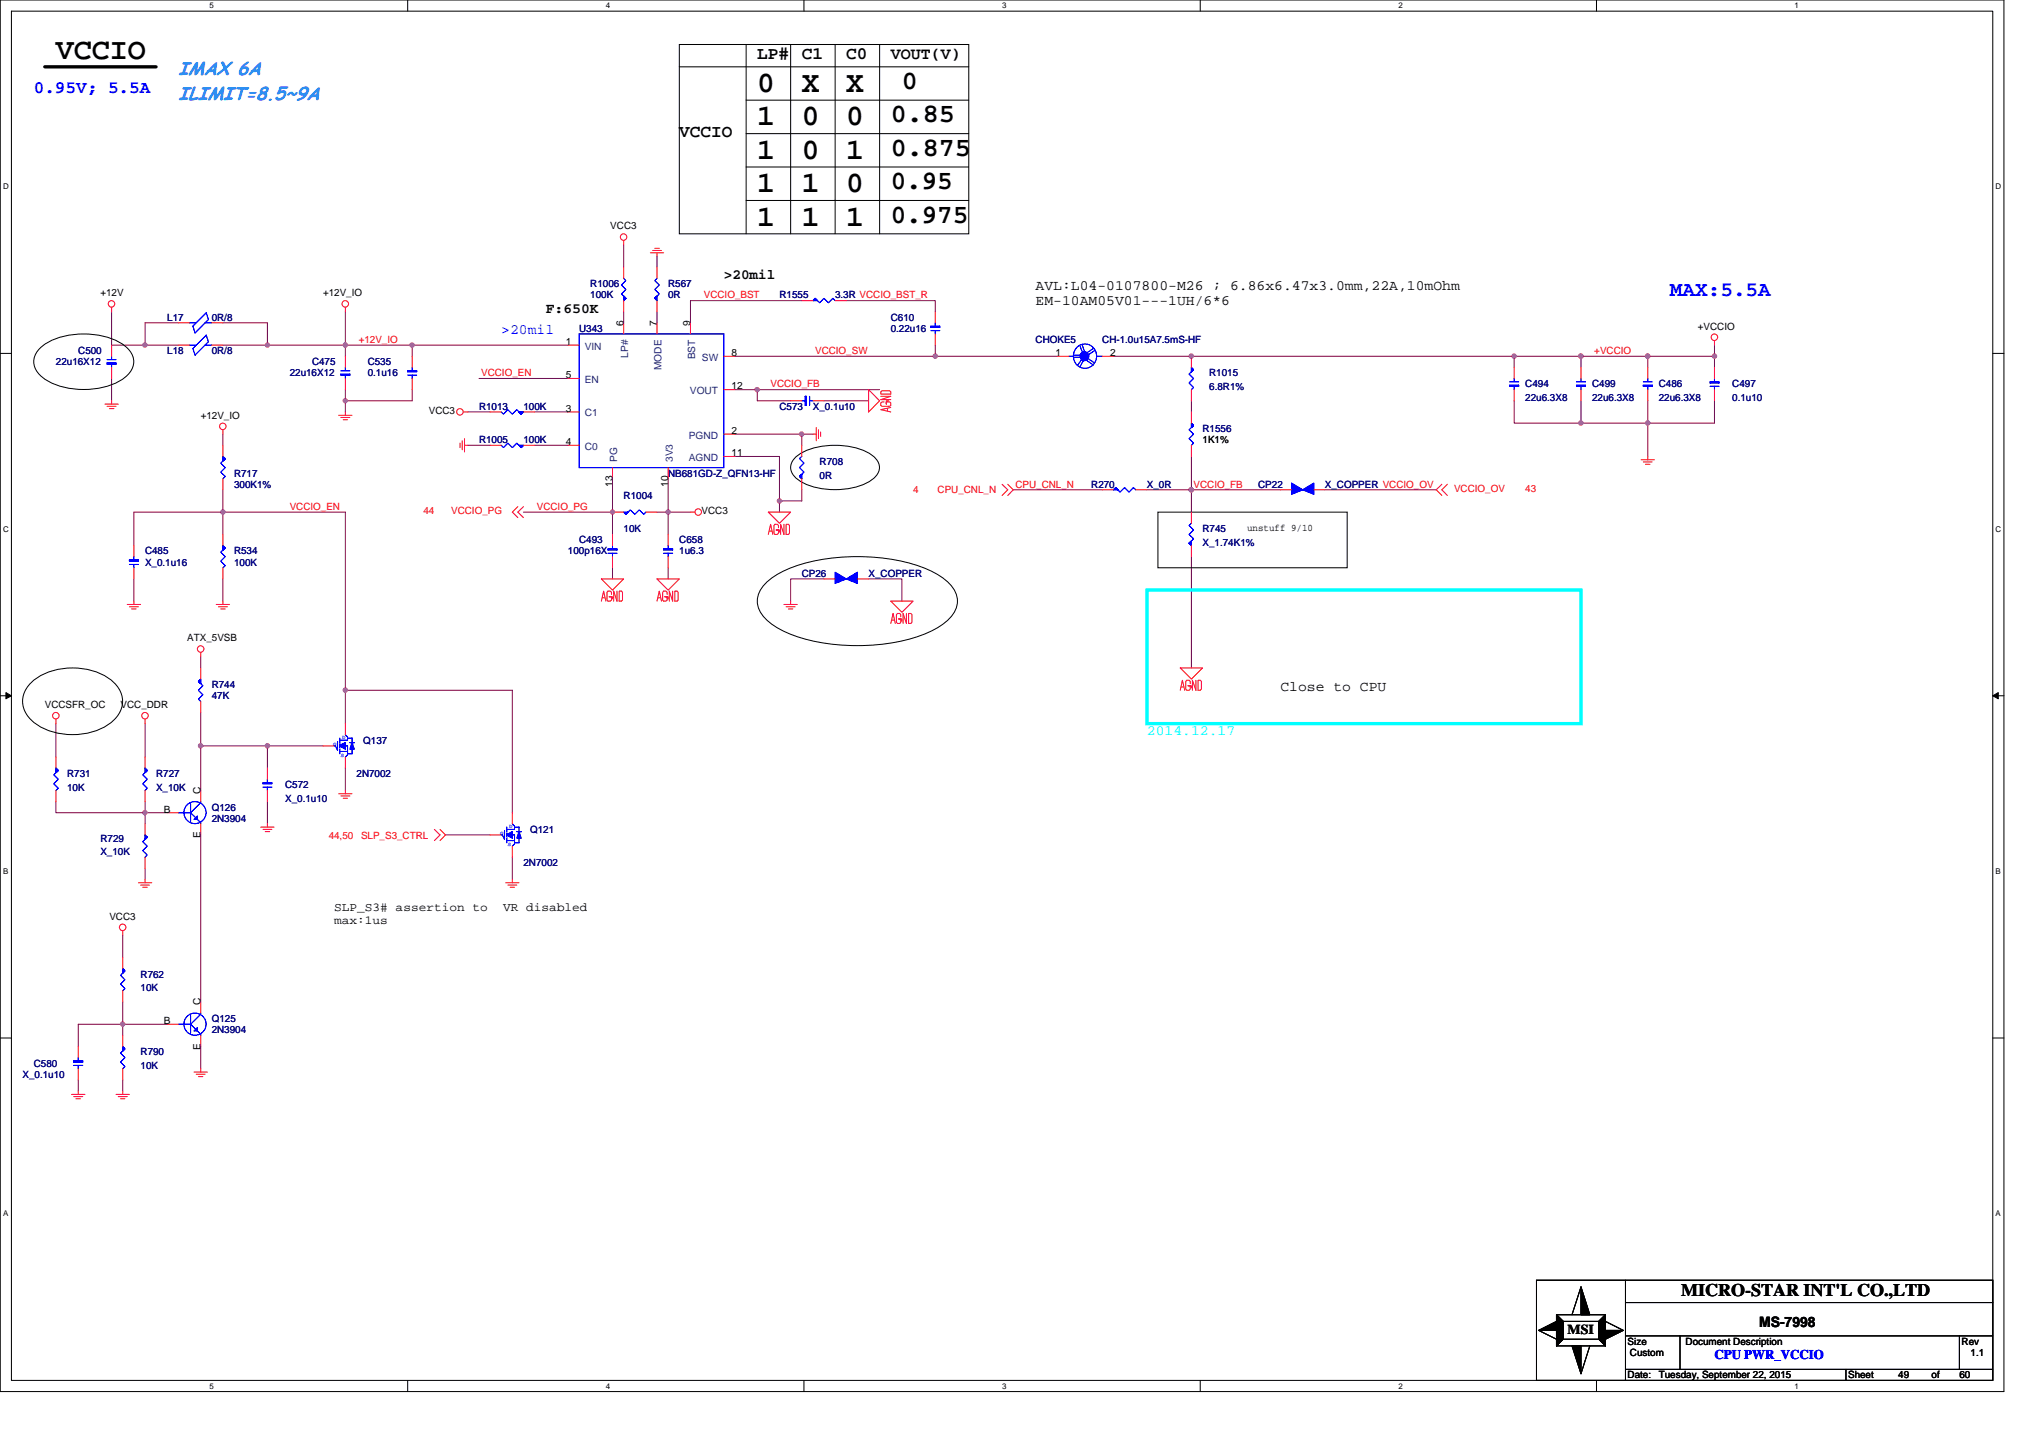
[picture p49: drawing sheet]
<svg xmlns="http://www.w3.org/2000/svg" width="297mm" height="210mm" viewBox="0 0 297 210" stroke-linecap="round" stroke-linejoin="round" font-family="sans-serif">
<defs><g id="words">
<g font-size="4.4">
<text x="8.2" y="8.6">VCCIO</text>
<text x="110.6" y="13.4">0</text>
<text x="117.1" y="13.4">X</text>
<text x="123.6" y="13.4">X</text>
<text x="110.6" y="18.3">1</text>
<text x="110.6" y="23.2">1</text>
<text x="117.1" y="18.3">0</text>
<text x="117.1" y="23.2">0</text>
<text x="123.6" y="23.2">1</text>
<text x="123.6" y="18.3">0</text>
<text x="110.6" y="28">1</text>
<text x="117.1" y="28">1</text>
<text x="123.6" y="28">0</text>
<text x="110.6" y="32.9">1</text>
<text x="117.1" y="32.9">1</text>
<text x="123.6" y="32.9">1</text>
</g>
<g font-size="3.9">
<text x="130.1" y="17.9">0.85</text>
<text x="131.7" y="13">0</text>
<text x="130.1" y="22.8">0.875</text>
<text x="130.1" y="27.6">0.95</text>
<text x="130.1" y="32.5">0.975</text>
</g>
<text font-size="3.1" fill="#00f" x="243.9" y="43.2">MAX:5.5A</text>
<g font-size="2.7" fill="#0080ff">
<text x="26.1" y="11">IMAX 6A</text>
<text x="26.1" y="14.6">ILIMIT=8.5~9A</text>
</g>
<g font-size="2.6">
<text x="110.6" y="8.7">LP#</text>
<text x="117.1" y="8.7">C1</text>
<text x="123.6" y="8.7">C0</text>
<text x="99.2" y="20">VCCIO</text>
<text x="245.5" y="189.3">MICRO-STAR INT'L CO.,LTD</text>
</g>
<text font-size="2.6" fill="#00f" x="4.9" y="13.5">0.95V; 5.5A</text>
<text font-size="2.4" x="130.1" y="8.6">VOUT(V)</text>
<g font-size="2.1">
<text x="105.7" y="40.8">&gt;20mil</text>
<text x="79.7" y="45.7">F:650K</text>
<text x="151.2" y="42.3">AVL:L04-0107800-M26 ; 6.86x6.47x3.0mm,22A,10mOhm</text>
<text x="151.2" y="44.6">EM-10AM05V01---1UH/6*6</text>
<text x="187" y="100.8">Close to CPU</text>
<text x="256.9" y="193.8">MS-7998</text>
</g>
<text font-size="2.1" fill="#00f" x="73.2" y="48.8">&gt;20mil</text>
<text font-size="2.1" fill="#0ff" x="167.5" y="107.3">2014.12.17</text>
<text font-size="2" x="228.9" y="194.8">MSI</text>
<text font-size="1.9" fill="#00f" x="250.4" y="198.5">CPU PWR_VCCIO</text>
<g font-size="1.8">
<text x="48.8" y="133.1">SLP_S3# assertion to</text>
<text x="48.8" y="135">max:1us</text>
<text x="73.5" y="133.1">VR disabled</text>
</g>
<g font-size="1.5">
<text x="89.1" y="33.5">VCC3</text>
<text x="14.7" y="43.3">+12V</text>
<text x="47.2" y="43.3">+12V_IO</text>
<text x="91.1" y="47.6" transform="rotate(-90 91.1 47.6)">6</text>
<text x="95.9" y="47.6" transform="rotate(-90 95.9 47.6)">7</text>
<text x="100.8" y="47.6" transform="rotate(-90 100.8 47.6)">9</text>
<text x="82.6" y="50.4">1</text>
<text x="106.8" y="52">8</text>
<text x="154.1" y="52">1</text>
<text x="162.1" y="52">2</text>
<text x="247.9" y="48.1">+VCCIO</text>
<text x="82.6" y="55.2">5</text>
<text x="106.8" y="56.9">12</text>
<text x="29.3" y="61.1">+12V_IO</text>
<text x="62.6" y="60.5">VCC3</text>
<text x="82.6" y="65">4</text>
<text x="82.6" y="60.1">3</text>
<text x="106.8" y="63.4">2</text>
<text x="175.6" y="64.7">1K1%</text>
<text x="89.4" y="71.1" transform="rotate(-90 89.4 71.1)">13</text>
<text x="97.6" y="71.1" transform="rotate(-90 97.6 71.1)">10</text>
<text x="106.8" y="66.6">11</text>
<text x="102.5" y="75.1">VCC3</text>
<text x="182.1" y="77.6">unstuff 9/10</text>
<text x="27.3" y="93.6">ATX_5VSB</text>
<text x="6.5" y="103.4">VCCSFR_OC</text>
<text x="17.6" y="103.4">VCC_DDR</text>
<text x="23.9" y="118.7">B</text>
<text x="29.3" y="115.9" transform="rotate(-90 29.3 115.9)">C</text>
<text x="29.3" y="122.4" transform="rotate(-90 29.3 122.4)">E</text>
<text x="16" y="134.3">VCC3</text>
<text x="23.9" y="149.5">B</text>
<text x="29.3" y="146.8" transform="rotate(-90 29.3 146.8)">C</text>
<text x="29.3" y="153.3" transform="rotate(-90 29.3 153.3)">E</text>
<text x="237.7" y="196.4">Size</text>
<text x="246.2" y="196.4">Document Description</text>
<text x="286.5" y="196.4">Rev</text>
<text x="237.7" y="201.3">Date:</text>
<text x="238" y="198">Custom</text>
<text x="242.2" y="201.3">Tuesday, September 22, 2015</text>
<text x="269.9" y="201.3">Sheet</text>
<text x="277.2" y="201.3">49</text>
<text x="282.1" y="201.3">of</text>
<text x="286.1" y="201.3">60</text>
<text x="287.8" y="198">1.1</text>
</g>
<g font-size="1.5" fill="#000080">
<text x="86.2" y="42">R1006</text>
<text x="97.6" y="42">R567</text>
<text x="24.4" y="46.8">L17</text>
<text x="30.9" y="46.8">0R/8</text>
<text x="86.2" y="43.6">100K</text>
<text x="97.6" y="43.6">0R</text>
<text x="113.8" y="43.6">R1555</text>
<text x="122" y="43.6">3.3R VCCIO_BST_R</text>
<text x="130.1" y="46.8">C610</text>
<text x="8.2" y="53.3">22u16X12</text>
<text x="11.4" y="51.7">C500</text>
<text x="24.4" y="51.7">L18</text>
<text x="30.9" y="51.7">0R/8</text>
<text x="45.6" y="53.3">C475</text>
<text x="53.7" y="53.3">C535</text>
<text x="84.6" y="48.5">U343</text>
<text x="130.1" y="48.4">0.22u16</text>
<text x="151.2" y="50.1">CHOKE5</text>
<text x="161" y="50.1">CH-1.0u15A7.5mS-HF</text>
<text x="42.3" y="55">22u16X12</text>
<text x="53.7" y="55">0.1u16</text>
<text x="70" y="59.8">R1013</text>
<text x="76.4" y="59.8">100K</text>
<text x="113.8" y="59.8">C573</text>
<text x="118.7" y="59.8">X_0.1u10</text>
<text x="176.6" y="55">R1015</text>
<text x="176.6" y="56.9">6.8R1%</text>
<text x="222.8" y="56.6">C494</text>
<text x="222.8" y="58.5">22u6.3X8</text>
<text x="232.5" y="56.6">C499</text>
<text x="232.5" y="58.5">22u6.3X8</text>
<text x="242.2" y="56.6">C486</text>
<text x="242.2" y="58.5">22u6.3X8</text>
<text x="253" y="56.6">C497</text>
<text x="253" y="58.5">0.1u10</text>
<text x="70" y="64.7">R1005</text>
<text x="76.4" y="64.7">100K</text>
<text x="175.6" y="63.1">R1556</text>
<text x="34.2" y="69.6">R717</text>
<text x="34.2" y="71.2">300K1%</text>
<text x="97.6" y="69.6">NB681GD-Z_QFN13-HF</text>
<text x="119.7" y="68">R708</text>
<text x="119.7" y="69.9">0R</text>
<text x="159.4" y="71.2">R270</text>
<text x="167.5" y="71.2">X_0R</text>
<text x="183.7" y="71.2">CP22</text>
<text x="193.5" y="71.2">X_COPPER VCCIO_OV</text>
<text x="91.1" y="72.8">R1004</text>
<text x="91.1" y="77.7">10K</text>
<text x="175.6" y="77.7">R745</text>
<text x="21.2" y="81">C485</text>
<text x="21.2" y="82.6">X_0.1u16</text>
<text x="34.2" y="81">R534</text>
<text x="34.2" y="82.6">100K</text>
<text x="82.9" y="81">100p16X</text>
<text x="84.6" y="79.4">C493</text>
<text x="99.2" y="79.4">C658</text>
<text x="99.2" y="81">1u6.3</text>
<text x="175.6" y="79.7">X_1.74K1%</text>
<text x="117.1" y="84.2">CP26</text>
<text x="126.8" y="84.2">X_COPPER</text>
<text x="30.9" y="100.5">R744</text>
<text x="30.9" y="102.1">47K</text>
<text x="9.8" y="113.5">R731</text>
<text x="22.8" y="113.5">R727</text>
<text x="52.1" y="113.5">2N7002</text>
<text x="53" y="108.6">Q137</text>
<text x="9.8" y="115.4">10K</text>
<text x="22.8" y="115.4">X_10K</text>
<text x="30.9" y="118.4">Q126</text>
<text x="30.9" y="120">2N3904</text>
<text x="41.7" y="115.1">C572</text>
<text x="41.7" y="117.1">X_0.1u10</text>
<text x="14.7" y="122.9">R729</text>
<text x="14.7" y="124.9">X_10K</text>
<text x="77.4" y="121.6">Q121</text>
<text x="76.5" y="126.5">2N7002</text>
<text x="20.5" y="142.7">R762</text>
<text x="20.5" y="144.7">10K</text>
<text x="30.9" y="149.2">Q125</text>
<text x="4.9" y="155.7">C580</text>
<text x="20.5" y="154.1">R790</text>
<text x="30.9" y="150.9">2N3904</text>
<text x="3.3" y="157.4">X_0.1u10</text>
<text x="20.5" y="156.1">10K</text>
</g>
<g font-size="1.5" fill="#f00">
<text x="102.8" y="43.6">VCCIO_BST</text>
<text x="52.4" y="50.1">+12V_IO</text>
<text x="119" y="51.7">VCCIO_SW</text>
<text x="232.8" y="51.7">+VCCIO</text>
<text x="70.3" y="54.9">VCCIO_EN</text>
<text x="112.5" y="56.6">VCCIO_FB</text>
<text x="148.3" y="71.2">CPU_CNL_N</text>
<text x="174.3" y="71.2">VCCIO_FB</text>
<text x="212.3" y="71.9">VCCIO_OV</text>
<text x="222.8" y="71.9">43</text>
<text x="42.3" y="74.5">VCCIO_EN</text>
<text x="61.8" y="75.1">44</text>
<text x="65.9" y="75.1">VCCIO_PG</text>
<text x="78.4" y="74.5">VCCIO_PG</text>
<text x="133.3" y="72">4</text>
<text x="136.9" y="72">CPU_CNL_N</text>
<text x="48" y="122.6">44,50</text>
<text x="52.7" y="122.6">SLP_S3_CTRL</text>
</g>
<g font-size="1.5" fill="#004080">
<text x="85.4" y="51.1">VIN</text>
<text x="91.8" y="52.2" transform="rotate(-90 91.8 52.2)">LP#</text>
<text x="101.5" y="52.5" transform="rotate(-90 101.5 52.5)">BST</text>
<text x="102.5" y="52.7">SW</text>
<text x="85.4" y="55.9">EN</text>
<text x="96.6" y="54.1" transform="rotate(-90 96.6 54.1)">MODE</text>
<text x="100.7" y="57.6">VOUT</text>
<text x="85.4" y="65.7">C0</text>
<text x="85.4" y="60.8">C1</text>
<text x="100.6" y="64.1">PGND</text>
<text x="90.1" y="67.5" transform="rotate(-90 90.1 67.5)">PG</text>
<text x="98.3" y="67.5" transform="rotate(-90 98.3 67.5)">3V3</text>
<text x="100.6" y="67.3">AGND</text>
</g>
<g font-size="1.2">
<text x="30.6" y="1.2">5</text>
<text x="88.5" y="1.2">4</text>
<text x="146.3" y="1.2">3</text>
<text x="204.2" y="1.2">2</text>
<text x="262.1" y="1.2">1</text>
<text x=".5" y="27.6">D</text>
<text x="291.4" y="27.6">D</text>
<text x=".5" y="77.6">C</text>
<text x="291.4" y="77.6">C</text>
<text x=".5" y="127.6">B</text>
<text x="291.4" y="127.6">B</text>
<text x=".5" y="177.6">A</text>
<text x="291.4" y="177.6">A</text>
<text x="30.6" y="202.8">5</text>
<text x="88.5" y="202.8">4</text>
<text x="146.3" y="202.8">3</text>
<text x="204.2" y="202.8">2</text>
<text x="262.1" y="202.8">1</text>
</g>
<g font-size=".8" fill="#00f">
<text x="49.9" y="107.9">D</text>
<text x="48.7" y="108.9">G</text>
<text x="49.8" y="110.5">S</text>
<text x="73" y="121.9">G</text>
<text x="74.2" y="123.5">S</text>
<text x="74.3" y="120.9">D</text>
</g>
</g></defs>
<path d="M0 0h292.6v203.2h-292.6zM1.7 1.6h289.3v200h-289.3z" fill="none" stroke="#000" stroke-width=".15"/>
<g fill="#fff">
<path d="M30.6 .2h.6v1.3h-.6z"/>
<path d="M30.6 201.8h.6v1.3h-.6z"/>
</g>
<path d="M59.5 0v1.6M59.5 201.6v1.6" fill="none" stroke="#000" stroke-width=".15"/>
<g fill="#fff">
<path d="M88.5 .2h.6v1.3h-.6z"/>
<path d="M88.5 201.8h.6v1.3h-.6z"/>
</g>
<path d="M117.4 0v1.6M117.4 201.6v1.6" fill="none" stroke="#000" stroke-width=".15"/>
<g fill="#fff">
<path d="M146.3 .2h.7v1.3h-.7z"/>
<path d="M146.3 201.8h.7v1.3h-.7z"/>
</g>
<path d="M175.3 0v1.6M175.3 201.6v1.6" fill="none" stroke="#000" stroke-width=".15"/>
<g fill="#fff">
<path d="M204.2 .2h.6v1.3h-.6z"/>
<path d="M204.2 201.8h.6v1.3h-.6z"/>
</g>
<path d="M233.1 0v1.6M233.1 201.6v1.6" fill="none" stroke="#000" stroke-width=".15"/>
<g fill="#fff">
<path d="M262.1 .2h.6v1.3h-.6z"/>
<path d="M262.1 201.8h.6v1.3h-.6z"/>
<path d="M.5 26.6h.8v1.3h-.8z"/>
<path d="M291.4 26.6h.9v1.3h-.9z"/>
<path d="M.5 76.6h.8v1.3h-.8z"/>
<path d="M291.4 76.6h.9v1.3h-.9z"/>
</g>
<path d="M0 51.6h1.7M291 51.6h1.6" fill="none" stroke="#000" stroke-width=".15"/>
<g fill="#fff">
<path d="M.5 126.6h.7v1.3h-.7z"/>
<path d="M291.4 126.6h.8v1.3h-.8z"/>
</g>
<path d="M0 101.6h1.7M291 101.6h1.6" fill="none" stroke="#000" stroke-width=".15"/>
<path d="M.9 101.1l.8 .5-.8 .4zM291 101.6l.8-.5v.9z" fill="#000" stroke="#000" stroke-width=".15"/>
<g fill="#fff">
<path d="M.5 176.6h.7v1.2h-.7z"/>
<path d="M291.4 176.6h.8v1.2h-.8z"/>
</g>
<g fill="none" stroke="#000" stroke-width=".15">
<path d="M99.2 6.5h42.3v27.6h-42.3zM99.2 9.8h42.3M109 6.5v27.6M109 14.6h32.5M109 19.5h32.5M115.5 6.5v27.6M122 6.5v27.6M128.5 6.5v27.6M109 24.4h32.5M109 29.3h32.5M5.7 50.9a9.8 9.8 0 0 1 7.7-2.1 8.5 8.5 0 0 1 5.3 2.1 2.54 2.54 0 0 1 0 3.8 9.8 9.8 0 0 1-7.7 2.1 8.4 8.4 0 0 1-5.3-2.1 2.55 2.55 0 0 1 0-3.8zM116.3 66.6a10.5 10.5 0 0 1 8.9-1.1 4.7 4.7 0 0 1 3.1 2.2 1.96 1.96 0 0 1-.8 2.2 10.5 10.5 0 0 1-8.8 1.2 4.7 4.7 0 0 1-3.1-2.3 1.98 1.98 0 0 1 .7-2.2z"/>
<path d="M169.1 74.8h27.6v8.1h-27.6zM4.7 99.5a9.7 9.7 0 0 1 11.8 0 3.6 3.6 0 0 1 0 5.8 9.7 9.7 0 0 1-11.8 0 3.6 3.6 0 0 1 0-5.8zM112.1 84.9a15.9 15.9 0 0 1 8.2-3.2 29 29 0 0 1 15.2 1.5 6.8 6.8 0 0 1 4.2 3.8 3.5 3.5 0 0 1-1.4 3.6 16 16 0 0 1-8.2 3.3 28.9 28.9 0 0 1-15.2-1.5 6.8 6.8 0 0 1-4.2-3.9 3.5 3.5 0 0 1 1.4-3.6zM0 151.6h1.7M291 151.6h1.6M224.4 186.9h66.6v14.7h-66.6zM224.7 194.3l2.6 1.3M227.3 192h7.2v4.5h-7.2zM227.3 192l1 1M228.3 193h5.2v2.6h-5.2zM228.3 195.6l-1 .9M230.9 187.9l-1.3 4.1"/>
<path d="M232.2 196.5l-1.3 4.1M233.5 195.6l1 .9M234.5 193l2.6 1.3M234.5 192l-1 1M237.4 190.2h53.6M237.4 186.9v14.7M237.4 200h53.6M237.4 195.1h53.6M245.3 195.1v4.9M269.6 200v1.6M286.1 195.1v4.9"/>
</g>
<g fill="none" stroke="#800040" stroke-width=".15">
<path d="M91.1 35.8v3.2M95.9 37.4v1.6M16.3 55.3v3.2M16.3 45.5v4.9h4.9M21.2 50.4h4.9M26.1 47.1h-4.9v3.3M32.6 50.4h6.4M32.6 47.1h6.4v3.3M39 50.4h11.4M50.4 45.5v4.9M50.4 50.4v1.6M50.4 58.5v1.7"/>
<path d="M50.4 56.9v1.6M50.4 50.4h9.8v1.6M60.2 50.4h22.7M60.2 56.9v1.6h-9.8M70 55.3h12.9M91.1 45.5v1.6M95.9 45.5v1.6M107.3 52h29.3M107.3 56.9h3.3v1.6h4.9M110.6 56.9h17.9M117.1 43.9h-16.3v3.2M120.3 58.5h6.5"/>
<path d="M123.6 43.9h13v1.6M136.6 50.4v1.6M136.6 52h17.9M162.6 52h58.5M174 58.5v1.7M221.1 52v1.7M221.1 58.5v3.3h9.8M221.1 52h9.8v1.7M230.9 58.5v3.3M230.9 52h9.7M240.6 52h9.8M240.6 52v1.7"/>
<path d="M240.6 58.5v3.3M250.4 58.5v3.3h-9.8M250.4 52v1.7M250.4 50.4v1.6M32.6 74.8h17.8v26M32.6 63.4v1.6M32.6 74.8h-13v4.9M32.6 74.8v3.2M32.6 71.5v3.3M68.3 60.2h3.3M68.3 65h3.3M76.5 74.8h12.9"/>
<path d="M78.1 60.2h4.8M78.1 65h4.8M89.4 74.8v3.2M89.4 69.9v4.9M97.6 69.9v4.9h-1.7M100.8 74.8h-3.2v3.2M107.3 66.7h6.5v6.5M107.3 63.4h9.8M113.8 73.2v1.6M117.1 63.4v1.6M117.1 71.5v1.7h-3.3M117.1 63.4h1.6"/>
<path d="M148 71.5h13M167.5 71.5h6.5M174 71.5v3.3M174 66.7v4.8M174 71.5h13M193.5 71.5h16.2M230.9 61.8h9.7M240.6 61.8v4.9M19.6 84.5v3.3M29.3 95.9v1.6M32.6 84.5v3.3M89.4 82.9v1.6"/>
<path d="M97.6 82.9v1.6M120.3 84.5h-4.8v3.3M126.8 84.5h4.9v3.3M174 81.3v16.2M8.2 117.1v1.6h13v1.6M8.2 105.7v4.9M21.2 105.7v4.9M21.2 117.1v1.6h3.2M29.3 108.9h9.7v3.3M29.3 108.9v6.5M29.3 104v4.9M39 117.1v3.2"/>
<path d="M39 108.9h8.2M50.4 100.8v4.9M50.4 112.2v3.2M50.4 100.8h24.4v17.9M17.9 136.5v3.3M21.2 126.8v1.6M29.3 121.9v24.4M65.1 121.9h6.5M74.8 125.2v3.2M11.4 157.7v1.6M17.9 149.6h6.5M17.9 149.6h-6.5v3.2"/>
<path d="M17.9 157.7v1.6M17.9 149.6v1.6M17.9 146.3v3.3M29.3 152.8v3.3"/>
</g>
<g fill="#f0f" stroke="#f0f" stroke-width=".15">
<circle cx="89.5" cy="74.8" r=".31"/>
<circle cx="97.6" cy="74.8" r=".31"/>
<circle cx="21.2" cy="50.4" r=".31"/>
<circle cx="39.1" cy="50.4" r=".31"/>
<circle cx="50.4" cy="50.4" r=".31"/>
<circle cx="60.2" cy="50.4" r=".31"/>
<circle cx="50.4" cy="58.5" r=".31"/>
<circle cx="117.1" cy="63.4" r=".32"/>
<circle cx="113.8" cy="73.1" r=".32"/>
<circle cx="110.6" cy="56.9" r=".32"/>
<circle cx="136.6" cy="52" r=".32"/>
<circle cx="174" cy="71.5" r=".32"/>
<circle cx="240.6" cy="61.8" r=".32"/>
<circle cx="230.9" cy="61.8" r=".32"/>
<circle cx="230.9" cy="52" r=".32"/>
<circle cx="221.1" cy="52" r=".32"/>
<circle cx="174" cy="52" r=".32"/>
<circle cx="240.6" cy="52" r=".32"/>
<circle cx="250.4" cy="52" r=".32"/>
<circle cx="29.3" cy="108.9" r=".32"/>
<circle cx="39" cy="108.9" r=".32"/>
<circle cx="50.4" cy="100.8" r=".32"/>
<circle cx="21.2" cy="118.7" r=".32"/>
<circle cx="17.9" cy="149.5" r=".32"/>
<circle cx="32.6" cy="74.8" r=".31"/>
</g>
<g fill="none" stroke="#f00" stroke-width=".15">
<path d="M91.1 35.1v.7M91.1 39v1.6M95 36.9h1.9M95.3 36.6h1.3M95.6 36.3h.7M95.9 36.9v.5M95.9 39v1.6M15.3 59h2M15.6 59.3h1.4M16 59.7h.6M16.3 44.9v.6M16.3 58.5v.5"/>
<path d="M16.3 50.4v1.6M16.3 53.7v1.6M26.1 47.1h1.6M26.1 50.4h1.6M30.9 47.1h1.7M30.9 50.4h1.7M50.4 44.9v.6M50.4 52v1.7M50.4 55.3v1.6M60.2 52v1.7M60.2 55.3v1.6M82.9 55.3h1.7"/>
<path d="M82.9 50.4h1.7M91.1 43.9v1.6M91.1 47.1v1.7M95.9 43.9v1.6M95.9 47.1v1.7M100.8 47.1v1.7M105.7 52h1.6M105.7 56.9h1.6M115.5 58.5h1.6M117.1 43.9h1.6M118.7 58.5h1.6M122 43.9h1.6"/>
<path d="M126.8 56.9l1.7 1.6-1.7 1.7zM128.6 57.9h1.5l-1.5 .5h1.5M128.8 57.1h1.1l.2 .1v.4h-1.5v-.4zM129.6 59.7v.3M129.8 58.5h-.4v.5v-.3h.5l.2 .1v.4l-.2 .1h-1.1l-.2-.1v-.4l.2-.1h.3M130.1 59.5l-1.5 .3 1.5 .4M136.6 45.5v1.6M136.6 48.8v1.6M154.5 52h1.6M161 52h1.6M174 52v1.7M174 56.9v1.6"/>
<path d="M221.1 53.7v1.6M221.1 56.9v1.6M230.9 53.7v1.6M230.9 56.9v1.6M240.6 53.7v1.6M240.6 56.9v1.6M250.4 53.7v1.6M250.4 56.9v1.6M250.4 49.7v.7M19.6 79.7v1.6M32.6 62.8v.6M32.6 65v1.7"/>
<path d="M32.6 69.9v1.6M32.6 78v1.7M49.5 60.6h1.9M49.8 61h1.3M50.1 61.3h.7M50.4 60.2v.4M67.2 64.7v.7M67.5 64.4v1.3M67.7 60.2h.6M67.8 64.1v1.9M67.8 65h.5M71.6 60.2h1.6"/>
<path d="M71.6 65h1.6M75.6 74l-.8 .8 .8 .8M76.5 60.2h1.6M76.5 65h1.6M76.5 74l-.9 .8 .9 .8M82.9 60.2h1.7M82.9 65h1.7M89.4 74.8h1.7M89.4 68.3v1.6M89.4 78v1.7M94.3 74.8h1.6M97.6 68.3v1.6"/>
<path d="M97.6 78v1.7M100.8 74.8h.7M105.7 66.7h1.6M105.7 63.4h1.6M112.2 74.8h3.3l-1.7 1.6zM112.2 78l.3-1.4 .4 1.4M112.4 77.6h.3M113.7 77.1v-.4l-.2-.1h-.3l-.2 .1v1.2l.2 .1h.3l.2-.1v-.5h-.4h.5v.3M114.5 76.6v1.4l-.5-1.4v1.4M114.8 76.6h.3l.2 .1v1.2l-.2 .1h-.3zM117.1 65v1.7M117.1 69.9v1.6"/>
<path d="M118.7 63.4h.5M119.2 62.4v2M119.5 62.8v1.3M119.8 63.1v.6M146.3 70.7l.9 .8-.9 .8M147.2 70.7l.8 .8-.8 .8M161 71.5h1.6M165.9 71.5h1.6M174 60.2v1.6M174 65v1.7M174 74.8v1.6M174 79.7v1.6"/>
<path d="M187 71.5h1.6M191.9 71.5h1.6M210.6 70.7l-.9 .8 .9 .8M211.4 70.7l-.8 .8 .8 .8M239.7 67.1h1.9M240 67.5h1.3M240.3 67.8h.7M240.6 66.7v.4M18.6 88.3h1.9M18.9 88.6h1.3M19.2 88.9h.7M19.6 87.8v.5"/>
<path d="M19.6 82.9v1.6M29.3 95.3v.6M29.3 97.5v1.7M31.6 88.3h1.9M31.9 88.6h1.3M32.2 88.9h.7M32.6 87.8v.5M32.6 82.9v1.6M87.8 84.5h3.3l-1.7 1.7zM87.8 87.8l.4-1.5 .3 1.5M88 87.3h.3M89.3 86.8v-.3l-.2-.2h-.3l-.2 .2v1.1l.2 .2h.3l.2-.2v-.5h-.3h.4v.4"/>
<path d="M89.4 81.3v1.6M90.1 86.3v1.5l-.5-1.5v1.5M90.4 86.3h.4l.1 .2v1.1l-.1 .2h-.4zM95.9 84.5h3.3l-1.6 1.7zM95.9 87.8l.4-1.5 .3 1.5M96.1 87.3h.3M97.4 86.8v-.3l-.1-.2h-.4l-.1 .2v1.1l.1 .2h.4l.1-.2v-.5h-.3h.5v.4M97.6 81.3v1.6M98.2 86.3v1.5l-.5-1.5v1.5M98.5 86.3h.4l.1 .2v1.1l-.1 .2h-.4zM114.5 88.3h1.9M114.8 88.6h1.3"/>
<path d="M115.1 88.9h.7M115.5 87.8v.5M120.3 84.5h1.7M125.2 84.5h1.6M130.1 87.8h3.2l-1.6 1.6zM130.1 91l.3-1.4 .3 1.4M130.3 90.6h.3M131.5 90.1v-.4l-.1-.1h-.3l-.2 .1v1.2l.2 .1h.3l.1-.1v-.5h-.3h.5v.3M132.4 89.6v1.4l-.5-1.4v1.4M132.7 89.6h.3l.2 .1v1.2l-.2 .1h-.3zM172.4 97.5h3.2l-1.6 1.7zM173.8 99.8v-.3l-.2-.2h-.3l-.1 .2v1.1l.1 .2h.3l.2-.2v-.5h-.3h.5v.4"/>
<path d="M174.6 99.3v1.5l-.5-1.5v1.5M175 99.3h.3l.1 .2v1.1l-.1 .2h-.3zM8.2 105v.7M8.2 110.6v1.6M8.2 115.4v1.7M21.2 105v.7M21.2 110.6v1.6M21.2 115.4v1.7M24.4 118.7h1.7M29.3 102.4v1.6M29.3 115.4v1.7M39 112.2v1.6"/>
<path d="M39 115.4v1.7M47.2 108.9h1.6M49.5 115.9h1.9M49.8 116.2h1.3M50.1 116.6h.7M50.4 115.4v.5M50.4 105.7v1.6M50.4 110.6v1.6M74.8 118.7v1.6M172.4 100.8l.3-1.5 .3 1.5M172.5 100.3h.3M17.9 135.9v.6"/>
<path d="M17.9 139.8v1.6M20.2 128.9h2M20.5 129.2h1.3M20.8 129.6h.7M21.2 128.4v.5M21.2 120.3v1.6M21.2 125.2v1.6M29.3 120.3v1.6M38.1 120.8h1.9M38.4 121.1h1.3M38.7 121.4h.7M39 120.3v.5"/>
<path d="M63.4 121.1l.9 .8-.9 .8M64.3 121.1l.8 .8-.8 .8M71.6 121.9h1.6M73.8 128.9h2M74.2 129.2h1.3M74.5 129.6h.6M74.8 128.4v.5M74.8 123.5v1.7M10.5 159.8h1.9M11.4 159.3v.5M11.4 152.8v1.6M11.4 156.1v1.6"/>
<path d="M17 159.8h1.9M17.9 159.3v.5M17.9 144.7v1.6M17.9 151.2v1.6M17.9 156.1v1.6M24.4 149.6h1.7M28.3 156.5h2M28.7 156.9h1.2M29 157.2h.6M29.3 156.1v.4M29.3 146.3v1.6M29.3 151.2v1.6"/>
<path d="M10.8 160.1h1.3M11.1 160.4h.6M17.3 160.1h1.3M17.6 160.4h.6"/>
<circle cx="91.1" cy="34.6" r=".48"/>
<circle cx="16.3" cy="44.4" r=".48"/>
<circle cx="50.4" cy="44.4" r=".48"/>
<circle cx="250.4" cy="49.2" r=".48"/>
<circle cx="32.5" cy="62.3" r=".48"/>
<circle cx="67.2" cy="60.1" r=".48"/>
<circle cx="102" cy="74.8" r=".48"/>
<circle cx="29.3" cy="94.8" r=".48"/>
<circle cx="8.2" cy="104.5" r=".48"/>
<circle cx="21.2" cy="104.5" r=".48"/>
<circle cx="17.9" cy="135.4" r=".48"/>
</g>
<g fill="#000" stroke="#000" stroke-width=".15">
<path d="M224.7 194.3l2.6-1.3v1.3zM230.9 187.9l1.3 4.1h-1.3zM234.5 194.3h2.6l-2.6 1.3zM229.6 196.5h1.3v4.1z"/>
<path d="M227.3 192l1 1v2.6l-1 .9z" fill-rule="evenodd"/>
<path d="M227.3 192l1 1v2.6l-1 .9z" fill-rule="evenodd"/>
<path d="M227.3 192l1 1v2.6l-1 .9z" fill-rule="evenodd"/>
<path d="M234.5 192v4.5l-1-.9v-2.6z" fill-rule="evenodd"/>
<path d="M234.5 192v4.5l-1-.9v-2.6z" fill-rule="evenodd"/>
<path d="M234.5 192v4.5l-1-.9v-2.6z" fill-rule="evenodd"/>
</g>
<path d="M167.5 86.2h63.4v19.5h-63.4z" fill="none" stroke="#0ff" stroke-width=".49"/>
<path d="M6.5 9.8h16.3" fill="none" stroke="#000" stroke-width=".49"/>
<g fill="none" stroke="#00f" stroke-width=".15">
<path d="M15.6 53h1.4v.2h-1.4zM15.6 52.5h1.4M16.3 53.2v.5M16.3 52v.5M27.7 47.1h.1M27.7 47.1h1M27.7 50.4h.1M27.7 50.4h1M28.2 47.6l1.9-1.9 .3 1-1.9 1.9zM29.9 47.1h1M29.9 50.4h1M30.1 48.9l.3 1-1.9 2-.3-1z"/>
<path d="M49.8 54.6h1.3v.2h-1.3zM49.8 54.1h1.3M50.4 54.8v.5M50.4 53.7v.4M59.5 54.8h1.4M59.5 54.1h1.4v.2h-1.4zM60.2 53.7v.4M60.2 54.8v.5M84.6 48.8h21.1v19.5h-21.1zM91.1 40.6l.3 .4-.6 .6 .6 .7-.6 .6 .6 .7-.3 .3M95.9 40.6l-.3 .4 .7 .6-.7 .7 .7 .6-.7 .7 .3 .3M117.1 58.5h.5"/>
<path d="M117.6 57.9h.1v1.3h-.1zM118.2 57.9v1.3M118.2 58.5h.5M118.7 43.9l.3-.3 .7 .6 .6-.6 .7 .6 .6-.6 .4 .3M136 48.3h1.2M136 47.6h1.2v.2h-1.2zM136.6 47.1v.5M136.6 48.3v.5M156.1 52h.7M156.8 51.9h.9M156.8 52.2h.9M157.2 50.7a1.72 1.72 0 0 1 2.5 .1 1.72 1.72 0 0 1 0 2.4 1.72 1.72 0 0 1-2.5 .1 1.86 1.86 0 0 1 0-2.6z"/>
<path d="M157.7 50.6l.3 .8M158 50.4l.4 1M158 52.3l-.6 1M158.2 52.7l-.5 .8M158.5 52.5l1.2 .8M158.9 52.3l.9 .7M159.7 50.9l-1 .6M159.8 51.2l-.9 .7M160.2 52h.8M174 53.7l.3 .3-.7 .6 .7 .7-.7 .6 .7 .7-.3 .3M220.5 55.8h1.3M220.5 56.2h1.3v.2h-1.3z"/>
<path d="M221.1 56.4v.5M221.1 55.3v.5M230.2 56.2h1.3v.2h-1.3zM230.2 55.8h1.3M230.9 56.4v.5M230.9 55.3v.5M240 55.8h1.3M240 56.2h1.3v.2h-1.3zM240.6 56.4v.5M240.6 55.3v.5M249.7 55.8h1.3v.1h-1.3zM249.7 56.4h1.3"/>
<path d="M250.4 55.3v.5M250.4 56.4v.5M32.6 79.7l.3 .3-.7 .6 .7 .7-.7 .6 .7 .7-.3 .3M32.6 66.7l.3 .3-.7 .6 .7 .7-.7 .6 .7 .7-.3 .3M73.2 60.2l.3 .3 .7-.7 .6 .7 .7-.7 .6 .7 .4-.3M73.2 65l.3 .4 .7-.7 .6 .7 .7-.7 .6 .7 .4-.4M89.4 79.7v.4M91.1 74.8l.3 .3 .7-.6 .6 .6 .7-.6 .6 .6 .3-.3M97.6 79.7v.4M117.1 66.7l-.3 .3 .6 .6-.6 .7 .6 .6-.6 .7 .3 .3M162.6 71.5l.3-.3 .7 .7 .6-.7 .7 .7 .6-.7 .4 .3M174 76.4l-.4 .3 .7 .7-.7 .6 .7 .7-.7 .6 .4 .4"/>
<path d="M174 61.8l.3 .3-.7 .7 .7 .6-.7 .7 .7 .6-.3 .3M18.9 82.4h1.3M18.9 81.8h1.3v.1h-1.3zM19.6 81.3v.5M19.6 82.4v.5M29.3 99.2l-.3 .3 .6 .6-.6 .7 .6 .7-.6 .6 .3 .3M88.8 80.8h1.3M88.8 80.1h1.3v.2h-1.3zM89.4 80.8v.5M96.9 80.8h1.3M96.9 80.1h1.3v.2h-1.3zM97.6 80.8v.5"/>
<path d="M8.2 112.2l.3 .3-.7 .6 .7 .7-.7 .6 .7 .7-.3 .3M21.2 112.2l.3 .3-.7 .6 .7 .7-.7 .6 .7 .7-.3 .3M26.1 118.7h1.7M27.8 117.4v2.6M28.3 119.7l.5-.5v.5zM29.3 117.1v.1l-1.5 1.5 1.5 1.4v.2M38.4 114.3h1.3v.1h-1.3zM38.4 114.9h1.3M39 113.8v.5M39 114.9v.5M49.3 108.3v1.3l-.3-.7h-.2M49.6 109.7h1.2"/>
<path d="M49.6 107.8v.6M49.6 109.4v.7M49.6 108.6v.6M50.4 107.3l.4 .3v.5h-1.2M50.4 108.9h.4v1.3l-.4 .4M50.8 107.8h.6v2.3h-.6M51.1 108.4h.6zM21.2 121.9l.3 .4-.7 .6 .7 .6-.7 .7 .7 .6-.3 .4M73.7 121.3v1.3l-.3-.7h-.2M74 122.7h1.1M74 120.8v.6M74 122.4v.7"/>
<path d="M74 121.6v.7M74.8 120.3l.3 .3v.5h-1.1M74.8 121.9h.3v1.3l-.3 .3M75.1 120.8h.7v2.3h-.7M75.5 121.4h.6zM10.8 155.6h1.3M10.8 154.9h1.3v.2h-1.3zM11.4 154.4v.5M11.4 155.6v.5M17.9 152.8l.3 .3-.6 .7 .6 .6-.6 .7 .6 .6-.3 .4M17.9 141.4l.3 .4-.6 .6 .6 .7-.6 .6 .6 .7-.3 .3M26.1 149.6h1.7"/>
<path d="M27.8 148.3v2.6M28.3 150.5l.5-.4v.4zM29.3 147.9v.2l-1.5 1.5 1.5 1.4v.2"/>
<circle cx="28.5" cy="118.7" r="1.61"/>
<circle cx="28.5" cy="149.6" r="1.62"/>
</g>
<g fill="#00f" stroke="#00f" stroke-width=".15">
<path d="M123.6 84.5l1.6-.9v1.6z"/>
<path d="M122 83.6l1.6 .9-1.6 .7z"/>
<path d="M190.2 71.5l1.7-1v1.7z"/>
<path d="M188.6 70.5l1.6 1-1.6 .7z"/>
<path d="M173.6 79.3l.4-.3v.7l-.4-.4 .4-.3z" fill-rule="evenodd"/>
<path d="M173.6 79.3l.4-.3v.7l-.4-.4 .4-.3z" fill-rule="evenodd"/>
<path d="M74 121.9l.8-.5v1z" fill-rule="evenodd"/>
<path d="M75.8 121.4l.3 1h-.6l.3-1h.3z" fill-rule="evenodd"/>
<path d="M74 121.9l.8-.5v1z" fill-rule="evenodd"/>
<path d="M75.8 121.4l.3 1h-.6l.3-1h.3z" fill-rule="evenodd"/>
<path d="M75.8 60.2h.7l-.4 .3z" fill-rule="evenodd"/>
<path d="M75.8 60.2h.7l-.4 .3z" fill-rule="evenodd"/>
<path d="M174 53.7l.3 .3-.3 .3 .3-.3-.3 .3z" fill-rule="evenodd"/>
<path d="M174 53.7l.3 .3-.3 .3 .3-.3-.3 .3z" fill-rule="evenodd"/>
<path d="M95.9 43.2v.7l-.3-.3z" fill-rule="evenodd"/>
<path d="M95.9 43.2v.7l-.3-.3z" fill-rule="evenodd"/>
<path d="M116.8 69.6l.3-.3v.6l-.3-.3 .3-.3z" fill-rule="evenodd"/>
<path d="M116.8 69.6l.3-.3v.6l-.3-.3 .3-.3z" fill-rule="evenodd"/>
<path d="M29 99.5l.3-.3v.6z" fill-rule="evenodd"/>
<path d="M29 99.5l.3-.3v.6z" fill-rule="evenodd"/>
<path d="M32.6 79.7l.3 .3-.3 .3 .3-.3-.3 .3z" fill-rule="evenodd"/>
<path d="M32.6 79.7l.3 .3-.3 .3 .3-.3-.3 .3z" fill-rule="evenodd"/>
<path d="M49.8 108.8l.6-.4v1l-.8-.5z" fill-rule="evenodd"/>
<path d="M51.4 108.4l.3 1h-.6l.3-1h.3z" fill-rule="evenodd"/>
<path d="M49.8 108.8l.6-.4v1l-.8-.5z" fill-rule="evenodd"/>
<path d="M51.4 108.4l.3 1h-.6l.3-1h.3z" fill-rule="evenodd"/>
<path d="M21.2 112.2l.3 .3-.3 .3 .3-.3-.3 .3z" fill-rule="evenodd"/>
<path d="M21.2 112.2l.3 .3-.3 .3 .3-.3-.3 .3z" fill-rule="evenodd"/>
<path d="M162.6 71.5l.3-.3 .4 .3-.4-.3 .4 .3z" fill-rule="evenodd"/>
<path d="M162.6 71.5l.3-.3 .4 .3-.4-.3 .4 .3z" fill-rule="evenodd"/>
<path d="M91.1 74.8h.6l-.3 .3 .3-.3-.3 .3z" fill-rule="evenodd"/>
<path d="M91.1 74.8h.6l-.3 .3 .3-.3-.3 .3z" fill-rule="evenodd"/>
<path d="M21.2 121.9l.3 .4-.3 .3 .3-.3-.3 .3z" fill-rule="evenodd"/>
<path d="M21.2 121.9l.3 .4-.3 .3 .3-.3-.3 .3z" fill-rule="evenodd"/>
<path d="M8.2 112.2l.3 .3-.3 .3 .3-.3-.3 .3z" fill-rule="evenodd"/>
<path d="M8.2 112.2l.3 .3-.3 .3 .3-.3-.3 .3z" fill-rule="evenodd"/>
<path d="M174 61.8l.3 .3-.3 .3 .3-.3-.3 .3z" fill-rule="evenodd"/>
<path d="M174 61.8l.3 .3-.3 .3 .3-.3-.3 .3z" fill-rule="evenodd"/>
<path d="M32.6 66.7l.3 .3-.3 .3 .3-.3-.3 .3z" fill-rule="evenodd"/>
<path d="M32.6 66.7l.3 .3-.3 .3 .3-.3-.3 .3z" fill-rule="evenodd"/>
<path d="M17.9 152.8l.3 .3-.3 .4 .3-.4-.3 .4z" fill-rule="evenodd"/>
<path d="M17.9 152.8l.3 .3-.3 .4 .3-.4-.3 .4z" fill-rule="evenodd"/>
<path d="M119 43.6l.4 .3h-.7l.3-.3 .4 .3z" fill-rule="evenodd"/>
<path d="M119 43.6l.4 .3h-.7l.3-.3 .4 .3z" fill-rule="evenodd"/>
<path d="M17.9 141.4l.3 .4-.3 .3 .3-.3-.3 .3z" fill-rule="evenodd"/>
<path d="M17.9 141.4l.3 .4-.3 .3 .3-.3-.3 .3z" fill-rule="evenodd"/>
<path d="M91.1 43.2l.3 .4-.3 .3v-.7l.3 .4z" fill-rule="evenodd"/>
<path d="M91.1 43.2l.3 .4-.3 .3v-.7l.3 .4z" fill-rule="evenodd"/>
<path d="M75.8 65h.7l-.4 .4z" fill-rule="evenodd"/>
<path d="M75.8 65h.7l-.4 .4z" fill-rule="evenodd"/>
<circle cx="158.4" cy="52" r=".64"/>
</g>
<use href="#words"/>
</svg>
